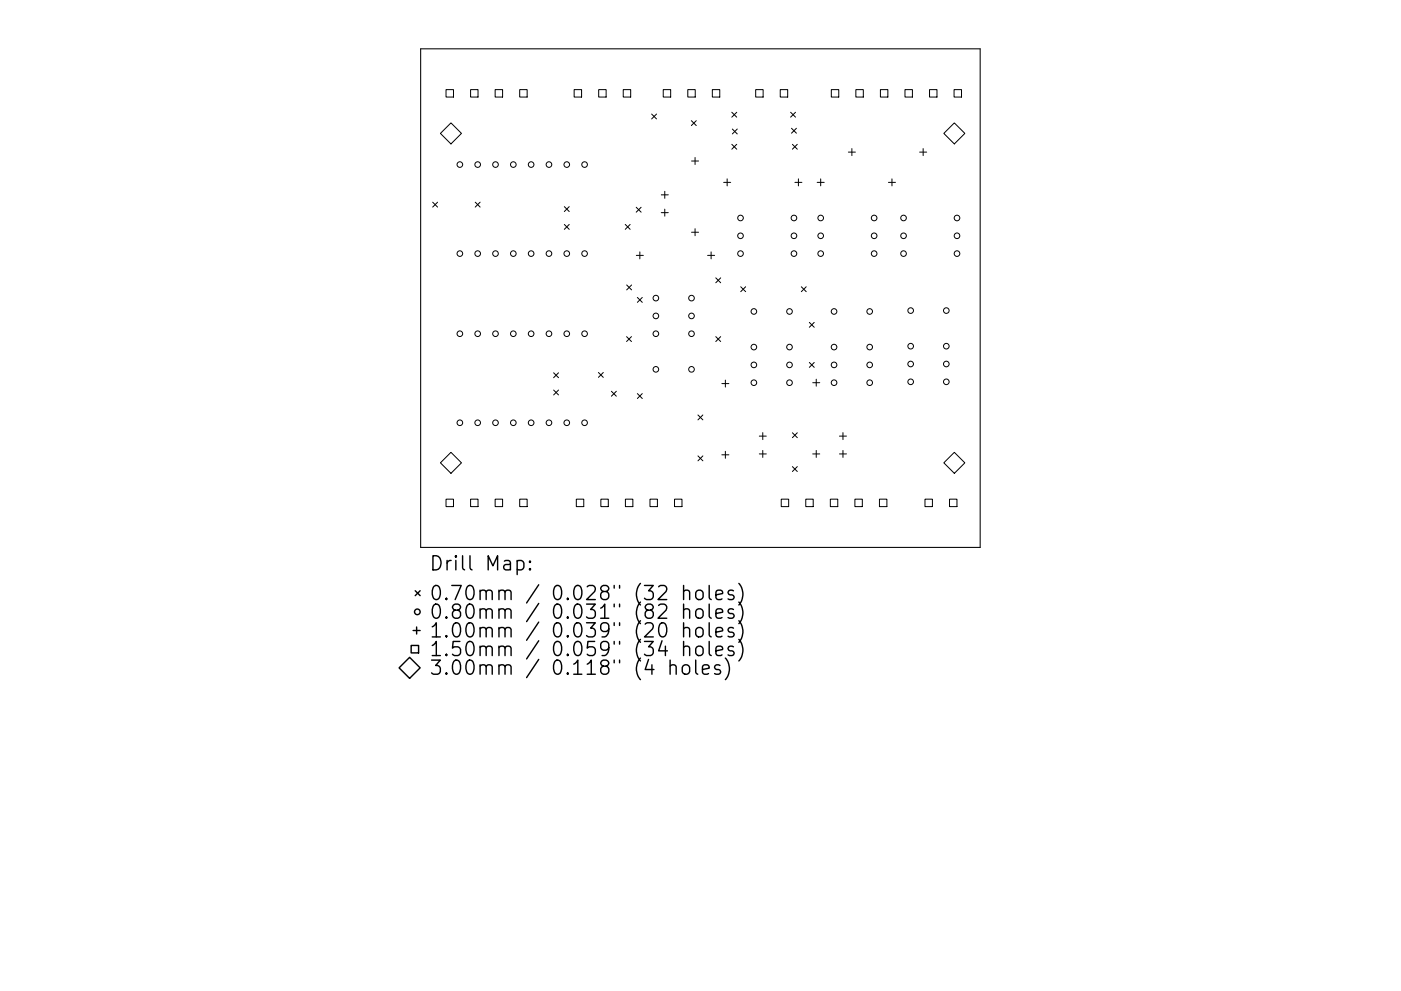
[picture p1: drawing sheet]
<svg xmlns="http://www.w3.org/2000/svg" width="297mm" height="210mm" viewBox="0 0 297 210" stroke-linecap="round" stroke-linejoin="round" font-family="sans-serif">
<defs><g id="words">
<g font-size="4.2">
<text x="91.1" y="121.1">Drill Map:</text>
<text x="91.1" y="127.4">0.70mm / 0.028&quot; (32 holes)</text>
<text x="91.1" y="131.3">0.80mm / 0.031&quot; (82 holes)</text>
<text x="91.1" y="135.3">1.00mm / 0.039&quot; (20 holes)</text>
<text x="91.1" y="139.2">1.50mm / 0.059&quot; (34 holes)</text>
<text x="91.1" y="143.2">3.00mm / 0.118&quot; (4 holes)</text>
</g>
</g></defs>
<path d="M89.2 10.4h118.6v105.7h-118.6z" fill="none" stroke="#000" stroke-width=".22"/>
<g fill="none" stroke="#000" stroke-width=".21">
<path d="M94.6 19h1.5v1.6h-1.5zM99.8 19h1.6v1.6h-1.6zM105 19h1.6v1.6h-1.6zM110.2 19h1.6v1.6h-1.6zM121.7 19h1.6v1.6h-1.6zM126.9 19h1.6v1.6h-1.6zM132.1 19h1.6v1.6h-1.6zM140.6 19h1.6v1.6h-1.6zM145.8 19h1.6v1.6h-1.6zM151 19h1.6v1.6h-1.6zM160.2 19h1.6v1.6h-1.6zM165.4 19h1.6v1.6h-1.6z"/>
<path d="M176.3 19h1.5v1.6h-1.5zM181.5 19h1.5v1.6h-1.5zM186.7 19h1.5v1.6h-1.5zM191.9 19h1.5v1.6h-1.5zM197.1 19h1.6v1.6h-1.6zM202.3 19h1.6v1.6h-1.6zM95.6 26.1l2.2 2.2-2.2 2.2-2.2-2.2zM138.2 24.2l1 1M139.2 24.2l-1 1M146.6 25.6l1 1M146.6 34.2h1.5M147.4 33.4v1.5"/>
<path d="M147.6 25.6l-1 1M153.4 38.7h1.5M154.2 37.9v1.5M155.2 23.8l1 1.1M155.2 30.6l1 1.1M155.3 27.4l1 1M156.2 23.8l-1 1.1M156.2 30.6l-1 1.1M156.3 27.4l-1 1M167.6 23.8l1.1 1.1M167.8 27.2l1.1 1.1M168 30.6l1 1.1"/>
<path d="M168.5 38.7h1.5M168.7 23.8l-1.1 1.1M168.9 27.2l-1.1 1.1M169 30.6l-1 1.1M169.3 37.9v1.5M173.3 38.7h1.4M174 37.9v1.5M179.9 32.3h1.5M180.6 31.5v1.5M188.4 38.7h1.5M189.1 37.9v1.5M195 32.3h1.5"/>
<path d="M195.7 31.5v1.5M202.3 26.1l2.3 2.2-2.3 2.2-2.2-2.2zM91.7 42.9l1.1 1M92.8 42.9l-1.1 1M100.8 42.9l1 1M101.8 42.9l-1 1M119.6 43.8l1.1 1.1M119.6 47.6l1.1 1.1M120.7 43.8l-1.1 1.1M120.7 47.6l-1.1 1.1M132.6 47.6l1 1.1M133.6 47.6l-1 1.1"/>
<path d="M134.9 44l1 1M134.9 54.2h1.5M135.7 53.4v1.5M135.9 44l-1 1M140.2 41.3h1.5M140.2 45.1h1.5M140.9 40.6v1.5M140.9 44.4v1.5M146.6 49.3h1.5M147.4 48.5v1.5M150 54.2h1.5M150.8 53.4v1.5"/>
<path d="M151.8 59l1 1M152.8 59l-1 1M117.4 79.1l1 1M118.4 79.1l-1 1M126.9 79l1 1.1M127.9 79l-1 1.1M132.8 71.4l1.1 1.1M132.9 60.5l1 1M133.9 71.4l-1.1 1.1M133.9 60.5l-1 1M135.1 63.1l1.1 1M136.2 63.1l-1.1 1"/>
<path d="M151.8 71.4l1 1.1M152.8 71.4l-1 1.1M157 60.8l1.1 1.1M158.1 60.8l-1.1 1.1M169.9 60.8l1 1.1M170.9 60.8l-1 1.1M171.6 68.4l1 1M171.6 76.9l1 1M172.6 68.4l-1 1M172.6 76.9l-1 1M95.6 96l2.2 2.2-2.2 2.2-2.2-2.2zM117.4 82.8l1 1"/>
<path d="M118.4 82.8l-1 1M129.6 83l1.1 1.1M130.7 83l-1.1 1.1M135.1 83.5l1.1 1M136.2 83.5l-1.1 1M148 88l1 1.1M148 96.7l1 1.1M149 88l-1 1.1M149 96.7l-1 1.1M153 81.4h1.5M153 96.5h1.5M153.8 80.6v1.5"/>
<path d="M153.8 95.8v1.4M161 92.5h1.5M161 96.3h1.5M161.7 91.8v1.5M161.7 95.6v1.5M168 91.8l1 1.1M168 99l1 1M169 91.8l-1 1.1M169 99l-1 1M172.3 96.3h1.5M172.3 81.2h1.5M173.1 80.5v1.4"/>
<path d="M173.1 95.6v1.5M178 92.5h1.5M178 96.3h1.5M178.7 91.8v1.5M178.7 95.6v1.5M202.3 96l2.3 2.2-2.3 2.2-2.2-2.2zM94.6 105.9h1.5v1.6h-1.5zM99.8 105.9h1.6v1.6h-1.6zM105 105.9h1.6v1.6h-1.6zM110.2 105.9h1.6v1.6h-1.6zM122.2 105.9h1.6v1.6h-1.6zM127.4 105.9h1.6v1.6h-1.6z"/>
<path d="M132.6 105.9h1.6v1.6h-1.6zM137.8 105.9h1.6v1.6h-1.6zM143 105.9h1.6v1.6h-1.6zM165.6 105.9h1.6v1.6h-1.6zM170.8 105.9h1.6v1.6h-1.6zM176 105.9h1.6v1.6h-1.6zM181.3 105.9h1.5v1.6h-1.5zM186.5 105.9h1.5v1.6h-1.5zM196.1 105.9h1.6v1.6h-1.6zM201.3 105.9h1.6v1.6h-1.6z"/>
<circle cx="97.5" cy="34.9" r=".59"/>
<circle cx="101.3" cy="34.9" r=".59"/>
<circle cx="105.1" cy="34.9" r=".59"/>
<circle cx="108.8" cy="34.9" r=".59"/>
<circle cx="112.6" cy="34.9" r=".59"/>
<circle cx="116.4" cy="34.9" r=".59"/>
<circle cx="120.2" cy="34.9" r=".59"/>
<circle cx="123.9" cy="34.9" r=".59"/>
<circle cx="97.5" cy="53.8" r=".59"/>
<circle cx="101.3" cy="53.8" r=".59"/>
<circle cx="105.1" cy="53.8" r=".59"/>
<circle cx="108.8" cy="53.8" r=".59"/>
<circle cx="112.6" cy="53.8" r=".59"/>
<circle cx="116.4" cy="53.8" r=".59"/>
<circle cx="120.2" cy="53.8" r=".59"/>
<circle cx="123.9" cy="53.8" r=".59"/>
<circle cx="157" cy="53.8" r=".59"/>
<circle cx="157" cy="50" r=".59"/>
<circle cx="157" cy="46.2" r=".59"/>
<circle cx="168.3" cy="53.8" r=".59"/>
<circle cx="168.3" cy="50" r=".59"/>
<circle cx="168.3" cy="46.2" r=".59"/>
<circle cx="174" cy="53.8" r=".59"/>
<circle cx="174" cy="50" r=".59"/>
<circle cx="174" cy="46.2" r=".59"/>
<circle cx="185.3" cy="53.8" r=".59"/>
<circle cx="185.3" cy="50" r=".59"/>
<circle cx="185.3" cy="46.2" r=".59"/>
<circle cx="191.6" cy="53.8" r=".59"/>
<circle cx="191.6" cy="50" r=".59"/>
<circle cx="191.6" cy="46.2" r=".59"/>
<circle cx="202.9" cy="53.8" r=".59"/>
<circle cx="202.9" cy="50" r=".59"/>
<circle cx="202.9" cy="46.2" r=".59"/>
<circle cx="97.5" cy="70.8" r=".59"/>
<circle cx="101.3" cy="70.8" r=".59"/>
<circle cx="105.1" cy="70.8" r=".59"/>
<circle cx="108.8" cy="70.8" r=".59"/>
<circle cx="112.6" cy="70.8" r=".59"/>
<circle cx="116.4" cy="70.8" r=".59"/>
<circle cx="120.2" cy="70.8" r=".59"/>
<circle cx="123.9" cy="70.8" r=".59"/>
<circle cx="139.1" cy="63.3" r=".59"/>
<circle cx="139.1" cy="78.4" r=".59"/>
<circle cx="139.1" cy="70.8" r=".59"/>
<circle cx="139.1" cy="67" r=".59"/>
<circle cx="146.6" cy="63.3" r=".59"/>
<circle cx="146.6" cy="70.8" r=".59"/>
<circle cx="146.6" cy="78.4" r=".59"/>
<circle cx="146.6" cy="67" r=".59"/>
<circle cx="159.8" cy="77.4" r=".59"/>
<circle cx="159.8" cy="73.6" r=".59"/>
<circle cx="159.8" cy="66.1" r=".59"/>
<circle cx="167.4" cy="77.4" r=".59"/>
<circle cx="167.4" cy="66.1" r=".59"/>
<circle cx="167.4" cy="73.6" r=".59"/>
<circle cx="176.8" cy="77.4" r=".59"/>
<circle cx="176.8" cy="66.1" r=".59"/>
<circle cx="176.8" cy="73.6" r=".59"/>
<circle cx="184.4" cy="77.4" r=".59"/>
<circle cx="184.4" cy="66.1" r=".59"/>
<circle cx="184.4" cy="73.6" r=".59"/>
<circle cx="193.1" cy="77.2" r=".59"/>
<circle cx="193.1" cy="73.5" r=".59"/>
<circle cx="193.1" cy="65.9" r=".59"/>
<circle cx="200.6" cy="77.2" r=".59"/>
<circle cx="200.6" cy="73.5" r=".59"/>
<circle cx="200.6" cy="65.9" r=".59"/>
<circle cx="97.5" cy="89.7" r=".59"/>
<circle cx="101.3" cy="89.7" r=".59"/>
<circle cx="105.1" cy="89.7" r=".59"/>
<circle cx="108.8" cy="89.7" r=".59"/>
<circle cx="112.6" cy="89.7" r=".59"/>
<circle cx="116.4" cy="89.7" r=".59"/>
<circle cx="120.2" cy="89.7" r=".59"/>
<circle cx="123.9" cy="89.7" r=".59"/>
<circle cx="159.8" cy="81.2" r=".59"/>
<circle cx="167.4" cy="81.2" r=".59"/>
<circle cx="176.8" cy="81.2" r=".59"/>
<circle cx="184.4" cy="81.2" r=".59"/>
<circle cx="193.1" cy="81" r=".59"/>
<circle cx="200.6" cy="81" r=".59"/>
</g>
<g fill="none" stroke="#000" stroke-width=".3">
<path d="M109.6 119.1l.9-.2 .6 .6v.8l-.3 .5-.3 .1-.9-.1M112.4 119.1l.1 .1-.1 .1-.2-.1 .2-.1v.2M87.2 136.9h1.5v1.6h-1.5zM87.6 133.8h1.5M88 125.3l1.1 1.1M88.3 133v1.5M89.1 125.3l-1.1 1.1M112.4 120.6l.1 .2-.1 .1-.2-.1 .2-.2v.3M144.9 125.5a.74 .74 0 0 1 1.3 .1v1.6M144.9 129.5a.74 .74 0 0 1 1.3 .1v1.6M144.9 133.4a.74 .74 0 0 1 1.3 .2v1.5M144.9 137.4a.74 .74 0 0 1 1.3 .1v1.6"/>
<path d="M144.9 124.2v3M144.9 128.2v3M144.9 132.1v3M144.9 136.1v3M147.6 125.5a.81 .81 0 0 1 .9-.3 .81 .81 0 0 1 .6 .6v.8a.81 .81 0 0 1-.8 .6 .81 .81 0 0 1-.8-.6v-.8zM147.6 133.4a.81 .81 0 0 1 .9-.3 .81 .81 0 0 1 .6 .6v.9a.81 .81 0 0 1-.8 .6 .81 .81 0 0 1-.8-.6v-.9zM147.8 129.3a.81 .81 0 0 1 1.3 .4v.9a.81 .81 0 0 1-.8 .6 .81 .81 0 0 1-.8-.6v-.9zM147.8 137.2a.81 .81 0 0 1 1.3 .5v.8a.81 .81 0 0 1-.8 .6 .81 .81 0 0 1-.8-.6v-.8zM150.4 124.2v2.6l.4 .4M150.4 128.2v2.5l.4 .5M150.4 132.1v2.6l.4 .4M150.4 136.1v2.6l.4 .4"/>
<path d="M151.8 126.2l1.4-.3-.1-.5-.9-.2-.4 .4v1.2l.1 .3 .3 .1 .9-.1M151.8 130.2l1.4-.3-.1-.6-.9-.1-.4 .4v1.1l.1 .3 .3 .2 .9-.2M151.8 134.1l1.4-.3-.1-.5-.9-.2-.4 .5v1.1l.1 .3 .3 .1 .9-.1M151.8 138.1l1.4-.3-.1-.6-.9-.1-.4 .4v1.2l.1 .2 .3 .2 .9-.2M153.8 139.6a3.4 3.4 0 0 1 0 4.6M155.5 125.4l-.7-.2-.4 .4 .1 .5 1 .3 .1 .2-.1 .5-.3 .1-.8-.1M155.5 129.3l-.7-.1-.4 .4 .1 .4 1 .3 .1 .3-.1 .4-.3 .2-.8-.2M155.5 133.3l-.7-.2-.4 .5 .1 .4 1 .3 .1 .3-.1 .4-.3 .1-.8-.1M155.5 137.2l-.7-.1-.4 .4 .1 .4 1 .3 .1 .3-.1 .4-.3 .2-.8-.2M156.6 123.8a3.4 3.4 0 0 1 0 4.6M156.6 127.7a3.4 3.4 0 0 1 0 4.6M156.6 131.7a3.4 3.4 0 0 1 0 4.6"/>
<path d="M156.6 135.7a3.4 3.4 0 0 1 0 4.5M84.6 141.7l2.2-2.2 2.3 2.2-2.3 2.2zM142.1 141.3a.74 .74 0 0 1 1.3 .2v1.5M142.1 140v3M144.8 141.3a.81 .81 0 0 1 .8-.3 .81 .81 0 0 1 .6 .6v.9a.81 .81 0 0 1-.8 .6 .81 .81 0 0 1-.8-.6v-.9zM147.5 140v2.6l.4 .4M148.9 142l1.5-.2-.2-.6-.8-.2-.5 .5v1.1l.2 .3 .3 .1 .8-.1M152.6 141.2l-.7-.2-.4 .5 .1 .4 1 .3 .2 .3-.2 .4-.2 .1-.9-.1"/>
<circle cx="88.5" cy="129.8" r=".59"/>
</g>
<use href="#words"/>
</svg>
